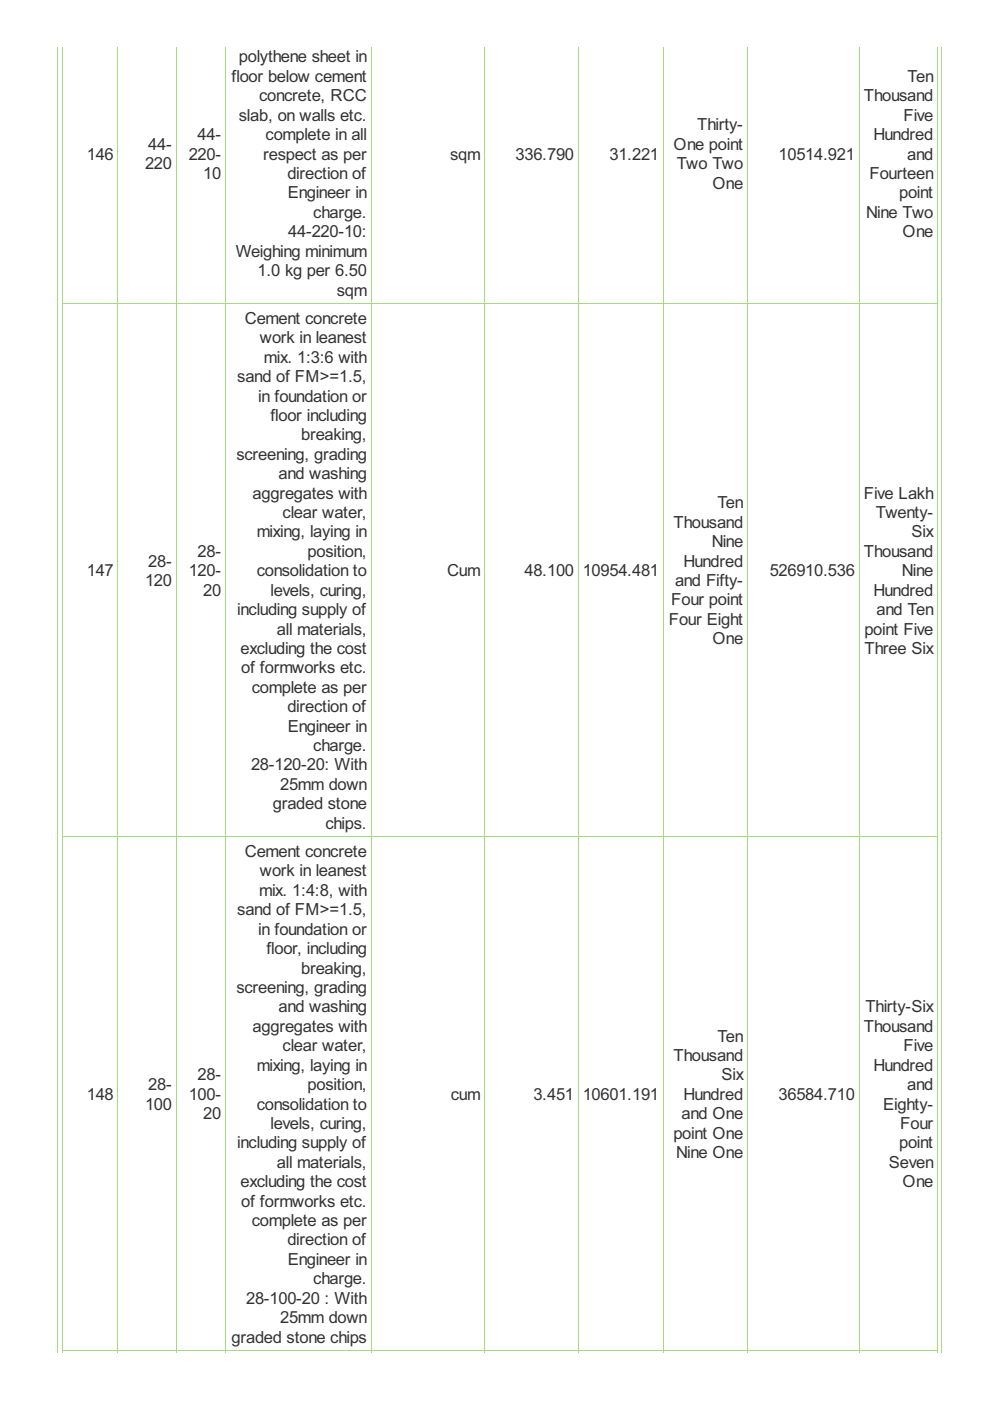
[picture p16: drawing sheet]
<svg xmlns="http://www.w3.org/2000/svg" width="210mm" height="297mm" viewBox="0 0 210 297" stroke-linecap="round" stroke-linejoin="round" font-family="sans-serif">
<defs><g id="words">
<g font-size="3.9" fill="#333">
<text x="49.1" y="17.4">floor below cement</text>
<text x="50.6" y="13.3">polythene sheet in</text>
<text x="192.4" y="17.4">Ten</text>
<text x="54.9" y="21.5">concrete, RCC</text>
<text x="183.1" y="21.5">Thousand</text>
<text x="41.9" y="29.7">44-</text>
<text x="50.6" y="25.6">slab, on walls etc.</text>
<text x="56.3" y="29.7">complete in all</text>
<text x="147.8" y="27.7">Thirty-</text>
<text x="185.2" y="29.7">Hundred</text>
<text x="191.6" y="25.6">Five</text>
<text x="18.4" y="33.8">146</text>
<text x="30.7" y="35.9">220</text>
<text x="31.4" y="31.8">44-</text>
<text x="40" y="33.8">220-</text>
<text x="55.8" y="33.8">respect as per</text>
<text x="95.4" y="33.8">sqm</text>
<text x="109.3" y="33.8">336.790</text>
<text x="129.2" y="33.8">31.221</text>
<text x="142.8" y="31.8">One point</text>
<text x="143.5" y="35.9">Two Two</text>
<text x="165.1" y="33.8">10514.921</text>
<text x="192.4" y="33.8">and</text>
<text x="43.1" y="38">10</text>
<text x="60.9" y="38">direction of</text>
<text x="151.1" y="40">One</text>
<text x="184.3" y="38">Fourteen</text>
<text x="61" y="42.1">Engineer in</text>
<text x="66.4" y="46.2">charge.</text>
<text x="183.7" y="46.2">Nine Two</text>
<text x="190.6" y="42.1">point</text>
<text x="61.1" y="50.3">44-220-10:</text>
<text x="191.4" y="50.3">One</text>
<text x="50" y="54.4">Weighing minimum</text>
<text x="54.6" y="58.5">1.0 kg per 6.50</text>
<text x="71.4" y="62.7">sqm</text>
<text x="51.9" y="68.7">Cement concrete</text>
<text x="55.1" y="72.8">work in leanest</text>
<text x="56" y="76.9">mix. 1:3:6 with</text>
<text x="50.3" y="81">sand of FM&gt;=1.5,</text>
<text x="54.8" y="85.1">in foundation or</text>
<text x="57.3" y="89.2">floor including</text>
<text x="63.9" y="93.4">breaking,</text>
<text x="50.1" y="97.5">screening, grading</text>
<text x="59.1" y="101.6">and washing</text>
<text x="53.6" y="105.7">aggregates with</text>
<text x="152.1" y="107.8">Ten</text>
<text x="183.1" y="105.7">Five Lakh</text>
<text x="54.4" y="114">mixing, laying in</text>
<text x="59.9" y="109.8">clear water,</text>
<text x="142.8" y="111.9">Thousand</text>
<text x="185.7" y="109.8">Twenty-</text>
<text x="193.3" y="114">Six</text>
<text x="41.9" y="118.1">28-</text>
<text x="65.2" y="118.1">position,</text>
<text x="150.9" y="116">Nine</text>
<text x="183.1" y="118.1">Thousand</text>
<text x="18.4" y="122.2">147</text>
<text x="30.7" y="124.2">120</text>
<text x="31.4" y="120.1">28-</text>
<text x="40" y="122.2">120-</text>
<text x="54.4" y="122.2">consolidation to</text>
<text x="94.8" y="122.2">Cum</text>
<text x="111.2" y="122.2">48.100</text>
<text x="123.6" y="122.2">10954.481</text>
<text x="143.1" y="124.2">and Fifty-</text>
<text x="144.9" y="120.1">Hundred</text>
<text x="163.2" y="122.2">526910.536</text>
<text x="191.2" y="122.2">Nine</text>
<text x="43.1" y="126.3">20</text>
<text x="50.3" y="130.4">including supply of</text>
<text x="57.3" y="126.3">levels, curing,</text>
<text x="142.3" y="128.4">Four point</text>
<text x="185.2" y="126.3">Hundred</text>
<text x="185.8" y="130.4">and Ten</text>
<text x="58.7" y="134.5">all materials,</text>
<text x="141.8" y="132.5">Four Eight</text>
<text x="151.1" y="136.6">One</text>
<text x="183.3" y="134.5">point Five</text>
<text x="51" y="138.7">excluding the cost</text>
<text x="51.2" y="142.8">of formworks etc.</text>
<text x="183.3" y="138.7">Three Six</text>
<text x="53.4" y="146.9">complete as per</text>
<text x="60.9" y="151">direction of</text>
<text x="61" y="155.1">Engineer in</text>
<text x="66.4" y="159.2">charge.</text>
<text x="53.2" y="163.4">28-120-20: With</text>
<text x="59.4" y="167.5">25mm down</text>
<text x="57.9" y="171.6">graded stone</text>
<text x="69" y="175.7">chips.</text>
<text x="51.9" y="181.7">Cement concrete</text>
<text x="55.1" y="185.8">work in leanest</text>
<text x="54.9" y="190">mix. 1:4:8, with</text>
<text x="50.3" y="194.1">sand of FM&gt;=1.5,</text>
<text x="54.8" y="198.2">in foundation or</text>
<text x="56.5" y="202.3">floor, including</text>
<text x="63.9" y="206.4">breaking,</text>
<text x="50.1" y="210.5">screening, grading</text>
<text x="59.1" y="214.7">and washing</text>
<text x="183.5" y="214.7">Thirty-Six</text>
<text x="53.6" y="218.8">aggregates with</text>
<text x="152.1" y="220.8">Ten</text>
<text x="183.1" y="218.8">Thousand</text>
<text x="54.4" y="227">mixing, laying in</text>
<text x="59.9" y="222.9">clear water,</text>
<text x="142.8" y="224.9">Thousand</text>
<text x="185.2" y="227">Hundred</text>
<text x="191.6" y="222.9">Five</text>
<text x="18.4" y="233.2">148</text>
<text x="31.4" y="231.1">28-</text>
<text x="40" y="233.2">100-</text>
<text x="41.9" y="229.1">28-</text>
<text x="65.2" y="231.1">position,</text>
<text x="95.6" y="233.2">cum</text>
<text x="113.1" y="233.2">3.451</text>
<text x="123.6" y="233.2">10601.191</text>
<text x="144.9" y="233.2">Hundred</text>
<text x="153" y="229.1">Six</text>
<text x="165.1" y="233.2">36584.710</text>
<text x="192.4" y="231.1">and</text>
<text x="30.7" y="235.2">100</text>
<text x="43.1" y="237.3">20</text>
<text x="54.4" y="235.2">consolidation to</text>
<text x="57.3" y="239.4">levels, curing,</text>
<text x="144.5" y="237.3">and One</text>
<text x="187.3" y="235.2">Eighty-</text>
<text x="190.9" y="239.4">Four</text>
<text x="50.3" y="243.5">including supply of</text>
<text x="142.8" y="241.4">point One</text>
<text x="143.3" y="245.5">Nine One</text>
<text x="190.6" y="243.5">point</text>
<text x="51" y="251.7">excluding the cost</text>
<text x="58.7" y="247.6">all materials,</text>
<text x="188.5" y="247.6">Seven</text>
<text x="191.4" y="251.7">One</text>
<text x="51.2" y="255.8">of formworks etc.</text>
<text x="53.4" y="259.9">complete as per</text>
<text x="60.9" y="264.1">direction of</text>
<text x="61" y="268.2">Engineer in</text>
<text x="66.4" y="272.3">charge.</text>
<text x="52.2" y="276.4">28-100-20 : With</text>
<text x="59.4" y="280.5">25mm down</text>
<text x="49.1" y="284.6">graded stone chips</text>
</g>
</g></defs>
<g fill="none" stroke="#a8da7f" stroke-width=".21">
<path d="M13.2 9.9v276.5M25 9.9v276.5M37.4 9.9v276.5M47.8 9.9v276.5M78.7 9.9v276.5M102.7 9.9v276.5M122.6 9.9v276.5M140.6 9.9v276.5M158.5 9.9v276.5M182.1 9.9v276.5M198.8 9.9v276.5M13.1 64.3h185.8"/>
<path d="M13.1 177.3h185.8M13.1 286.3h185.8"/>
</g>
<g fill="#a8da7f">
<path d="M13.1 286.2h.2v.6h-.2z"/>
<path d="M24.9 286.2h.2v.6h-.2z"/>
</g>
<path d="M24.9 286.3h12.5" fill="none" stroke="#a8da7f" stroke-width=".21"/>
<g fill="#a8da7f">
<path d="M24.9 286.2h.2v.6h-.2z"/>
<path d="M37.3 286.2h.1v.6h-.1z"/>
</g>
<path d="M37.3 286.3h10.6" fill="none" stroke="#a8da7f" stroke-width=".21"/>
<g fill="#a8da7f">
<path d="M37.3 286.2h.1v.6h-.1z"/>
<path d="M47.7 286.2h.2v.6h-.2z"/>
</g>
<path d="M47.7 286.3h31.1" fill="none" stroke="#a8da7f" stroke-width=".21"/>
<g fill="#a8da7f">
<path d="M47.7 286.2h.2v.6h-.2z"/>
<path d="M78.6 286.2h.2v.6h-.2z"/>
</g>
<path d="M78.6 286.3h24.2" fill="none" stroke="#a8da7f" stroke-width=".21"/>
<g fill="#a8da7f">
<path d="M78.6 286.2h.2v.6h-.2z"/>
<path d="M102.6 286.2h.2v.6h-.2z"/>
</g>
<path d="M102.6 286.3h20.1" fill="none" stroke="#a8da7f" stroke-width=".21"/>
<g fill="#a8da7f">
<path d="M102.6 286.2h.2v.6h-.2z"/>
<path d="M122.5 286.2h.2v.6h-.2z"/>
</g>
<path d="M122.5 286.3h18.2" fill="none" stroke="#a8da7f" stroke-width=".21"/>
<g fill="#a8da7f">
<path d="M122.5 286.2h.2v.6h-.2z"/>
<path d="M140.5 286.2h.2v.6h-.2z"/>
</g>
<path d="M140.5 286.3h18.1" fill="none" stroke="#a8da7f" stroke-width=".21"/>
<g fill="#a8da7f">
<path d="M140.5 286.2h.2v.6h-.2z"/>
<path d="M158.4 286.2h.2v.6h-.2z"/>
</g>
<path d="M158.4 286.3h23.8" fill="none" stroke="#a8da7f" stroke-width=".21"/>
<g fill="#a8da7f">
<path d="M158.4 286.2h.2v.6h-.2z"/>
<path d="M182.1 286.2h.1v.6h-.1z"/>
</g>
<path d="M182.1 286.3h16.8" fill="none" stroke="#a8da7f" stroke-width=".21"/>
<g fill="#a8da7f">
<path d="M182.1 286.2h.1v.6h-.1z"/>
<path d="M198.7 286.2h.2v.6h-.2z"/>
</g>
<path d="M12.1 9.9v276.9M199.6 9.9v276.9" fill="none" stroke="#a8da7f" stroke-width=".21"/>
<use href="#words"/>
</svg>
